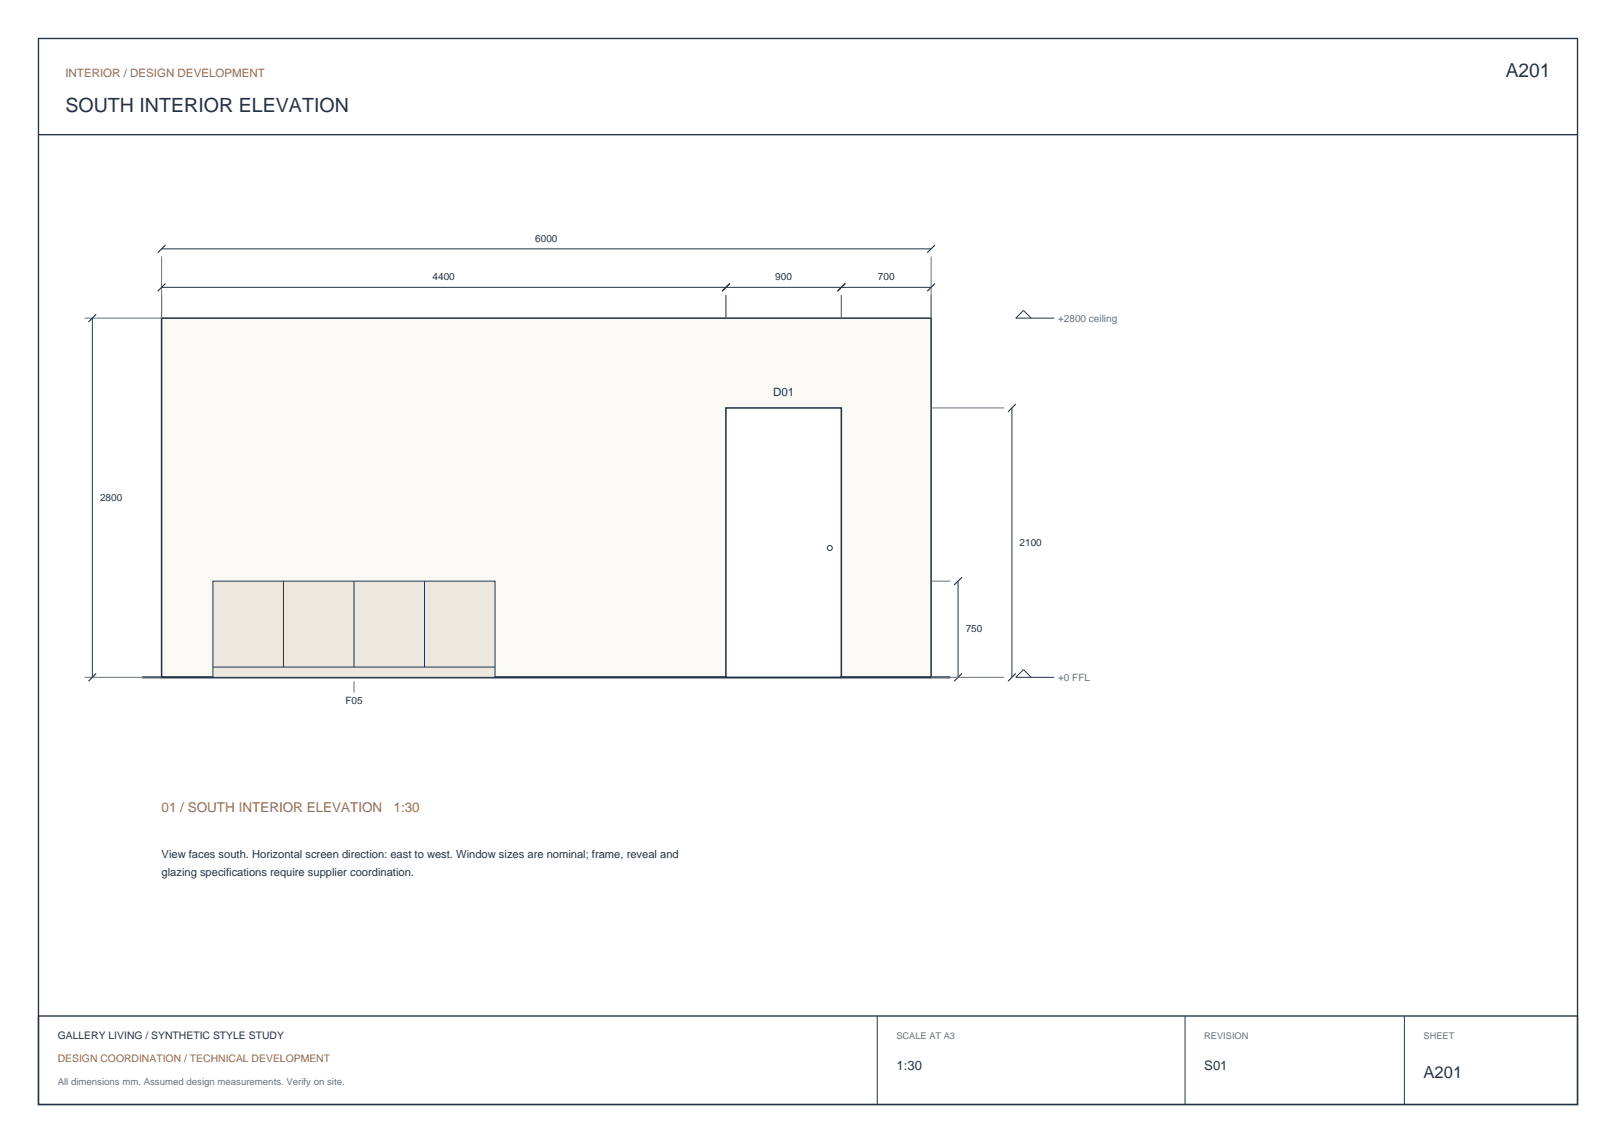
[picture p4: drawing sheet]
<svg xmlns="http://www.w3.org/2000/svg" width="420mm" height="297mm" viewBox="0 0 420 297" stroke-linecap="round" stroke-linejoin="round" font-family="sans-serif">
<defs><g id="words">
<text font-size="5.1" fill="#243345" x="17" y="29">SOUTH INTERIOR ELEVATION</text>
<text font-size="5" fill="#243345" x="391.3" y="20">A201</text>
<text font-size="4.3" fill="#243345" x="370" y="280">A201</text>
<g font-size="3.5" fill="#986747">
<text x="42" y="211">01 / SOUTH INTERIOR ELEVATION</text>
<text x="102.3" y="211">1:30</text>
</g>
<g font-size="3.4" fill="#243345">
<text x="233" y="278">1:30</text>
<text x="313" y="278">S01</text>
</g>
<text font-size="3" fill="#986747" x="17" y="20">INTERIOR / DESIGN DEVELOPMENT</text>
<text font-size="3" fill="#243345" x="200.9" y="103">D01</text>
<g font-size="2.9" fill="#243345">
<text x="42" y="223">View faces south. Horizontal screen direction: east to west. Window sizes are nominal; frame, reveal and</text>
<text x="42" y="227.6">glazing specifications require supplier coordination.</text>
</g>
<text font-size="2.7" fill="#243345" x="15" y="270">GALLERY LIVING / SYNTHETIC STYLE STUDY</text>
<text font-size="2.7" fill="#986747" x="15" y="276">DESIGN COORDINATION / TECHNICAL DEVELOPMENT</text>
<g font-size="2.6" fill="#243345">
<text x="139.1" y="62.9">6000</text>
<text x="112.4" y="72.9">4400</text>
<text x="201.5" y="72.9">900</text>
<text x="228.2" y="72.9">700</text>
<text x="26" y="130.1">2800</text>
<text x="265" y="141.8">2100</text>
<text x="251" y="164.3">750</text>
<text x="89.8" y="183">F05</text>
</g>
<g font-size="2.6" fill="#66727c">
<text x="275" y="83.7">+2800 ceiling</text>
<text x="275" y="177">+0 FFL</text>
</g>
<text font-size="2.5" fill="#66727c" x="15" y="282">All dimensions mm. Assumed design measurements. Verify on site.</text>
<g font-size="2.4" fill="#66727c">
<text x="233" y="270">SCALE AT A3</text>
<text x="313" y="270">REVISION</text>
<text x="370" y="270">SHEET</text>
</g>
</g></defs>
<path d="M10 10h400v277h-400zM10 35h400M10 264h400v23h-400z" fill="none" stroke="#243345" stroke-width=".35"/>
<path d="M228 264v23M308 264v23M365 264v23" fill="none" stroke="#243345" stroke-width=".26"/>
<path d="M42 82.7h200v93.3h-200z" fill-rule="evenodd" fill="#faf9f6" stroke="#243345" stroke-width=".4"/>
<path d="M37 176h210" fill="none" stroke="#243345" stroke-width=".55"/>
<path d="M188.7 106h30v70h-30z" fill-rule="evenodd" fill="#fff" stroke="#243345" stroke-width=".4"/>
<circle cx="215.7" cy="142.4" r=".65" fill="none" stroke="#243345" stroke-width=".26"/>
<path d="M55.3 151h73.4v25h-73.4z" fill-rule="evenodd" fill="#ede8df" stroke="#243345" stroke-width=".26"/>
<path d="M42 64.7h200M42 74.7h200M24 82.7v93.3M268 82.7l-2-2-2 2h10M263 106v70M73.7 151v22.3M92 151v22.3M110.3 151v22.3M249 151v25M55.3 173.3h73.4M268 176l-2-2-2 2h10" fill="none" stroke="#243345" stroke-width=".26"/>
<path d="M42 66.7v16h-20M188.7 76.7v6M218.7 76.7v6M242 66.7v16M242 106h19M242 151h5M22 176h20M92 177v3M242 176h19" fill="none" stroke="#66727c" stroke-width=".26"/>
<path d="M43 63.7l-2 2M43 73.7l-2 2M189.7 73.7l-2 2M219.7 73.7l-2 2M243 63.7l-2 2M243 73.7l-2 2M25 81.7l-2 2M264 105l-2 2M250 150l-2 2M25 175l-2 2M250 175l-2 2M264 175l-2 2" fill="none" stroke="#243345" stroke-width=".3"/>
<use href="#words"/>
</svg>
